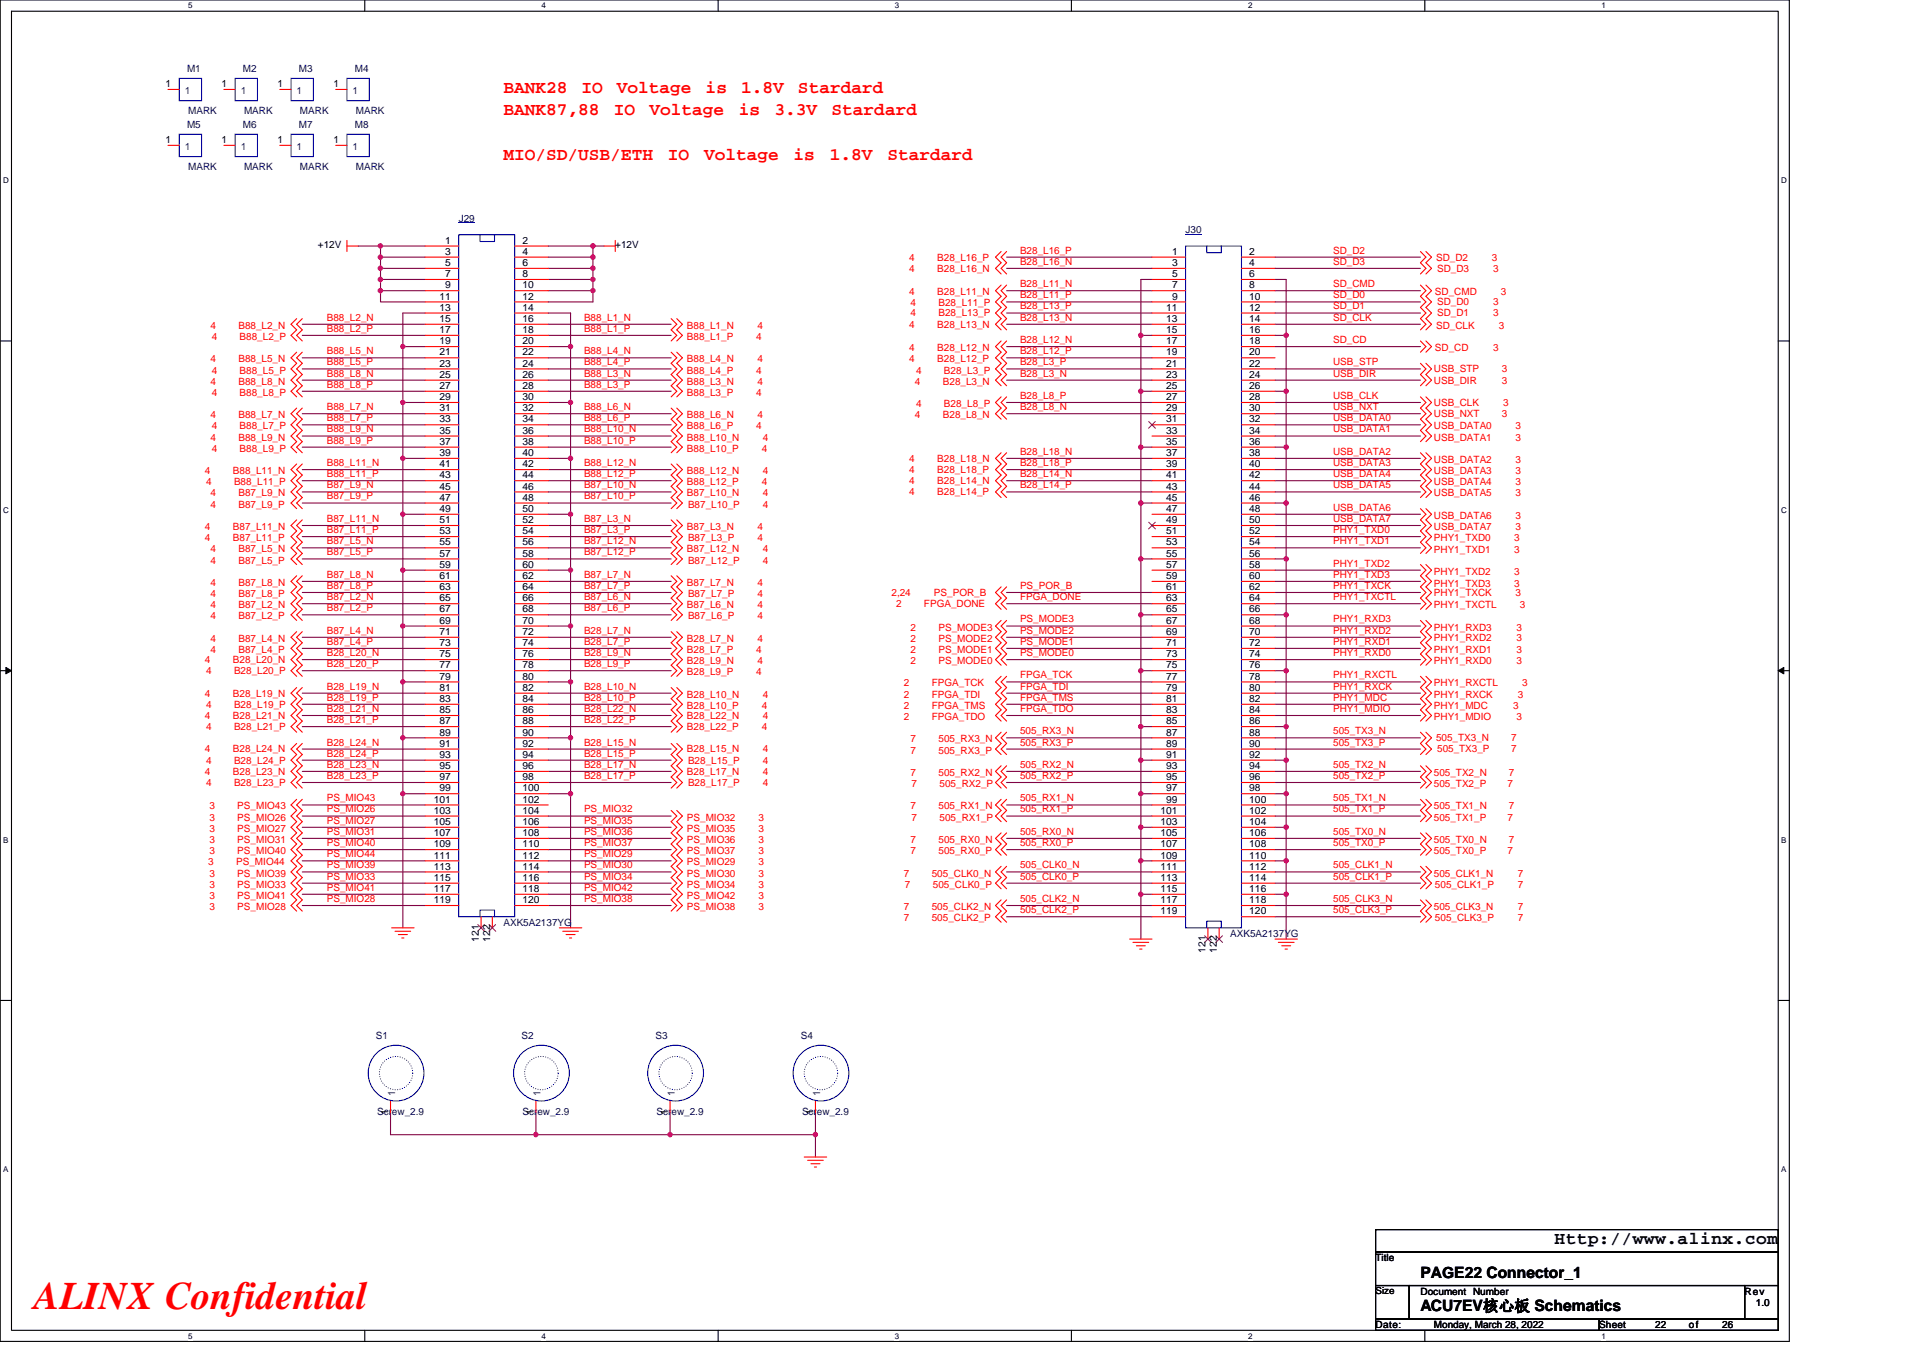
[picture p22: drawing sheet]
<svg xmlns="http://www.w3.org/2000/svg" width="297mm" height="210mm" viewBox="0 0 297 210" stroke-linecap="round" stroke-linejoin="round" font-family="sans-serif">
<defs><g id="words">
<text font-size="6" fill="#f00" x="5.2" y="202.3">ALINX Confidential</text>
<g font-size="2.8" fill="#f00">
<text x="77.8" y="14.4">BANK28</text>
<text x="77.8" y="17.8">BANK87,88</text>
<text x="89.8" y="14.4">IO</text>
<text x="94.8" y="17.8">IO</text>
<text x="95.3" y="14.4">Voltage</text>
<text x="100.3" y="17.8">Voltage</text>
<text x="109" y="14.4">is</text>
<text x="114.1" y="17.8">is</text>
<text x="114.5" y="14.4">1.8V</text>
<text x="119.6" y="17.8">3.3V</text>
<text x="123.3" y="14.4">Stardard</text>
<text x="128.4" y="17.8">Stardard</text>
<text x="77.8" y="24.7">MIO/SD/USB/ETH</text>
<text x="103.2" y="24.7">IO</text>
<text x="108.7" y="24.7">Voltage</text>
<text x="122.6" y="24.7">is</text>
<text x="128.2" y="24.7">1.8V</text>
<text x="137.1" y="24.7">Stardard</text>
</g>
<text font-size="2.8" x="240.1" y="192.3">Http://www.alinx.com</text>
<g font-size="2.4">
<text x="219.4" y="197.4">PAGE22 Connector_1</text>
<text x="219.4" y="202.6">ACU7EV核心板 Schematics</text>
</g>
<g font-size="1.5" fill="#000080">
<text x="28.9" y="11.1">M1</text>
<text x="37.5" y="11.1">M2</text>
<text x="46.2" y="11.1">M3</text>
<text x="54.8" y="11.1">M4</text>
<text x="29.1" y="17.6">MARK</text>
<text x="37.7" y="17.6">MARK</text>
<text x="46.3" y="17.6">MARK</text>
<text x="55" y="17.6">MARK</text>
<text x="28.9" y="19.7">M5</text>
<text x="37.5" y="19.7">M6</text>
<text x="46.2" y="19.7">M7</text>
<text x="54.8" y="19.7">M8</text>
<text x="29.1" y="26.3">MARK</text>
<text x="37.7" y="26.3">MARK</text>
<text x="46.3" y="26.3">MARK</text>
<text x="55" y="26.3">MARK</text>
<text x="70.9" y="34.2">J29</text>
<text x="183.1" y="35.9">J30</text>
<text x="77.8" y="143">AXK5A2137YG</text>
<text x="190" y="144.8">AXK5A2137YG</text>
<text x="58.1" y="160.5">S1</text>
<text x="80.5" y="160.5">S2</text>
<text x="101.3" y="160.5">S3</text>
<text x="123.7" y="160.5">S4</text>
<text x="58.2" y="172.2">Screw_2.9</text>
<text x="80.7" y="172.2">Screw_2.9</text>
<text x="101.4" y="172.2">Screw_2.9</text>
<text x="123.9" y="172.2">Screw_2.9</text>
</g>
<g font-size="1.5">
<text x="25.6" y="13.5">1</text>
<text x="34.2" y="13.5">1</text>
<text x="42.9" y="13.5">1</text>
<text x="51.5" y="13.5">1</text>
<text x="25.6" y="22.1">1</text>
<text x="34.2" y="22.1">1</text>
<text x="42.9" y="22.1">1</text>
<text x="51.5" y="22.1">1</text>
<text x="49.1" y="38.4">+12V</text>
<text x="68.8" y="37.7">1</text>
<text x="68.8" y="39.4">3</text>
<text x="68.8" y="41.1">5</text>
<text x="80.7" y="37.7">2</text>
<text x="80.7" y="39.4">4</text>
<text x="80.7" y="41.1">6</text>
<text x="95" y="38.4">+12V</text>
<text x="181" y="39.4">1</text>
<text x="181" y="41.1">3</text>
<text x="193" y="39.4">2</text>
<text x="193" y="41.1">4</text>
<text x="67.9" y="46.3">11</text>
<text x="68.8" y="42.8">7</text>
<text x="68.8" y="44.6">9</text>
<text x="80.7" y="42.8">8</text>
<text x="80.7" y="44.6">10</text>
<text x="80.7" y="46.3">12</text>
<text x="181" y="42.8">5</text>
<text x="181" y="44.6">7</text>
<text x="181" y="46.3">9</text>
<text x="193" y="42.8">6</text>
<text x="193" y="44.6">8</text>
<text x="193" y="46.3">10</text>
<text x="67.9" y="48">13</text>
<text x="67.9" y="49.7">15</text>
<text x="67.9" y="51.5">17</text>
<text x="67.9" y="53.2">19</text>
<text x="80.7" y="48">14</text>
<text x="80.7" y="49.7">16</text>
<text x="80.7" y="51.5">18</text>
<text x="80.7" y="53.2">20</text>
<text x="180.1" y="48">11</text>
<text x="180.1" y="49.7">13</text>
<text x="180.1" y="51.5">15</text>
<text x="180.1" y="53.2">17</text>
<text x="193" y="48">12</text>
<text x="193" y="49.7">14</text>
<text x="193" y="51.5">16</text>
<text x="193" y="53.2">18</text>
<text x="67.9" y="54.9">21</text>
<text x="67.9" y="56.6">23</text>
<text x="67.9" y="58.4">25</text>
<text x="80.7" y="54.9">22</text>
<text x="80.7" y="56.6">24</text>
<text x="80.7" y="58.4">26</text>
<text x="180.1" y="54.9">19</text>
<text x="180.1" y="56.6">21</text>
<text x="180.1" y="58.4">23</text>
<text x="193" y="54.9">20</text>
<text x="193" y="56.6">22</text>
<text x="193" y="58.4">24</text>
<text x="67.9" y="60.1">27</text>
<text x="67.9" y="61.8">29</text>
<text x="67.9" y="63.6">31</text>
<text x="67.9" y="65.3">33</text>
<text x="80.7" y="60.1">28</text>
<text x="80.7" y="61.8">30</text>
<text x="80.7" y="63.6">32</text>
<text x="80.7" y="65.3">34</text>
<text x="180.1" y="60.1">25</text>
<text x="180.1" y="61.8">27</text>
<text x="180.1" y="63.6">29</text>
<text x="180.1" y="65.3">31</text>
<text x="193" y="60.1">26</text>
<text x="193" y="61.8">28</text>
<text x="193" y="63.6">30</text>
<text x="193" y="65.3">32</text>
<text x="67.9" y="67">35</text>
<text x="67.9" y="68.7">37</text>
<text x="67.9" y="70.5">39</text>
<text x="80.7" y="67">36</text>
<text x="80.7" y="68.7">38</text>
<text x="80.7" y="70.5">40</text>
<text x="180.1" y="67">33</text>
<text x="180.1" y="68.7">35</text>
<text x="180.1" y="70.5">37</text>
<text x="193" y="67">34</text>
<text x="193" y="68.7">36</text>
<text x="193" y="70.5">38</text>
<text x="67.9" y="72.2">41</text>
<text x="67.9" y="73.9">43</text>
<text x="67.9" y="75.6">45</text>
<text x="67.9" y="77.4">47</text>
<text x="80.7" y="72.2">42</text>
<text x="80.7" y="73.9">44</text>
<text x="80.7" y="75.6">46</text>
<text x="80.7" y="77.4">48</text>
<text x="180.1" y="72.2">39</text>
<text x="180.1" y="73.9">41</text>
<text x="180.1" y="75.6">43</text>
<text x="180.1" y="77.4">45</text>
<text x="193" y="72.2">40</text>
<text x="193" y="73.9">42</text>
<text x="193" y="75.6">44</text>
<text x="193" y="77.4">46</text>
<text x="67.9" y="79.1">49</text>
<text x="67.9" y="80.8">51</text>
<text x="67.9" y="82.5">53</text>
<text x="80.7" y="79.1">50</text>
<text x="80.7" y="80.8">52</text>
<text x="80.7" y="82.5">54</text>
<text x="180.1" y="79.1">47</text>
<text x="180.1" y="80.8">49</text>
<text x="180.1" y="82.5">51</text>
<text x="193" y="79.1">48</text>
<text x="193" y="80.8">50</text>
<text x="193" y="82.5">52</text>
<text x="67.9" y="84.3">55</text>
<text x="67.9" y="86">57</text>
<text x="67.9" y="87.7">59</text>
<text x="67.9" y="89.5">61</text>
<text x="80.7" y="84.3">56</text>
<text x="80.7" y="86">58</text>
<text x="80.7" y="87.7">60</text>
<text x="80.7" y="89.5">62</text>
<text x="180.1" y="84.3">53</text>
<text x="180.1" y="86">55</text>
<text x="180.1" y="87.7">57</text>
<text x="180.1" y="89.5">59</text>
<text x="193" y="84.3">54</text>
<text x="193" y="86">56</text>
<text x="193" y="87.7">58</text>
<text x="193" y="89.5">60</text>
<text x="67.9" y="91.2">63</text>
<text x="67.9" y="92.9">65</text>
<text x="67.9" y="94.6">67</text>
<text x="80.7" y="91.2">64</text>
<text x="80.7" y="92.9">66</text>
<text x="80.7" y="94.6">68</text>
<text x="180.1" y="91.2">61</text>
<text x="180.1" y="92.9">63</text>
<text x="180.1" y="94.6">65</text>
<text x="193" y="91.2">62</text>
<text x="193" y="92.9">64</text>
<text x="193" y="94.6">66</text>
<text x="67.9" y="96.4">69</text>
<text x="67.9" y="98.1">71</text>
<text x="67.9" y="99.8">73</text>
<text x="67.9" y="101.6">75</text>
<text x="80.7" y="96.4">70</text>
<text x="80.7" y="98.1">72</text>
<text x="80.7" y="99.8">74</text>
<text x="80.7" y="101.6">76</text>
<text x="180.1" y="96.4">67</text>
<text x="180.1" y="98.1">69</text>
<text x="180.1" y="99.8">71</text>
<text x="180.1" y="101.6">73</text>
<text x="193" y="96.4">68</text>
<text x="193" y="98.1">70</text>
<text x="193" y="99.8">72</text>
<text x="193" y="101.6">74</text>
<text x="67.9" y="103.3">77</text>
<text x="67.9" y="105">79</text>
<text x="67.9" y="106.7">81</text>
<text x="80.7" y="103.3">78</text>
<text x="80.7" y="105">80</text>
<text x="80.7" y="106.7">82</text>
<text x="180.1" y="103.3">75</text>
<text x="180.1" y="105">77</text>
<text x="180.1" y="106.7">79</text>
<text x="193" y="103.3">76</text>
<text x="193" y="105">78</text>
<text x="193" y="106.7">80</text>
<text x="67.9" y="108.5">83</text>
<text x="67.9" y="110.2">85</text>
<text x="67.9" y="111.9">87</text>
<text x="67.9" y="113.6">89</text>
<text x="80.7" y="108.5">84</text>
<text x="80.7" y="110.2">86</text>
<text x="80.7" y="111.9">88</text>
<text x="80.7" y="113.6">90</text>
<text x="180.1" y="108.5">81</text>
<text x="180.1" y="110.2">83</text>
<text x="180.1" y="111.9">85</text>
<text x="180.1" y="113.6">87</text>
<text x="193" y="108.5">82</text>
<text x="193" y="110.2">84</text>
<text x="193" y="111.9">86</text>
<text x="193" y="113.6">88</text>
<text x="67.9" y="115.4">91</text>
<text x="67.9" y="117.1">93</text>
<text x="67.9" y="118.8">95</text>
<text x="80.7" y="115.4">92</text>
<text x="80.7" y="117.1">94</text>
<text x="80.7" y="118.8">96</text>
<text x="180.1" y="115.4">89</text>
<text x="180.1" y="117.1">91</text>
<text x="180.1" y="118.8">93</text>
<text x="193" y="115.4">90</text>
<text x="193" y="117.1">92</text>
<text x="193" y="118.8">94</text>
<text x="67" y="124">101</text>
<text x="67" y="125.7">103</text>
<text x="67.9" y="120.5">97</text>
<text x="67.9" y="122.3">99</text>
<text x="80.7" y="120.5">98</text>
<text x="80.7" y="122.3">100</text>
<text x="80.7" y="124">102</text>
<text x="80.7" y="125.7">104</text>
<text x="179.3" y="125.7">101</text>
<text x="180.1" y="120.5">95</text>
<text x="180.1" y="122.3">97</text>
<text x="180.1" y="124">99</text>
<text x="193" y="120.5">96</text>
<text x="193" y="122.3">98</text>
<text x="193" y="124">100</text>
<text x="193" y="125.7">102</text>
<text x="67" y="127.5">105</text>
<text x="67" y="129.2">107</text>
<text x="67" y="130.9">109</text>
<text x="80.7" y="127.5">106</text>
<text x="80.7" y="129.2">108</text>
<text x="80.7" y="130.9">110</text>
<text x="179.3" y="127.5">103</text>
<text x="179.3" y="129.2">105</text>
<text x="179.3" y="130.9">107</text>
<text x="193" y="127.5">104</text>
<text x="193" y="129.2">106</text>
<text x="193" y="130.9">108</text>
<text x="67" y="132.7">111</text>
<text x="67" y="134.4">113</text>
<text x="67" y="136.1">115</text>
<text x="67" y="137.8">117</text>
<text x="80.7" y="132.7">112</text>
<text x="80.7" y="134.4">114</text>
<text x="80.7" y="136.1">116</text>
<text x="80.7" y="137.8">118</text>
<text x="179.3" y="132.7">109</text>
<text x="179.3" y="134.4">111</text>
<text x="179.3" y="136.1">113</text>
<text x="179.3" y="137.8">115</text>
<text x="193" y="132.7">110</text>
<text x="193" y="134.4">112</text>
<text x="193" y="136.1">114</text>
<text x="193" y="137.8">116</text>
<text x="67" y="139.6">119</text>
<text x="80.7" y="139.6">120</text>
<text x="179.3" y="139.6">117</text>
<text x="179.3" y="141.3">119</text>
<text x="193" y="139.6">118</text>
<text x="193" y="141.3">120</text>
<text x="74" y="145.5" transform="rotate(-90 74 145.5)">121</text>
<text x="75.7" y="145.5" transform="rotate(-90 75.7 145.5)">122</text>
<text x="186.2" y="147.2" transform="rotate(-90 186.2 147.2)">121</text>
<text x="188" y="147.2" transform="rotate(-90 188 147.2)">122</text>
<text x="60" y="172.2" transform="rotate(-90 60 172.2)">1</text>
<text x="82.4" y="172.2" transform="rotate(-90 82.4 172.2)">1</text>
<text x="103.1" y="172.2" transform="rotate(-90 103.1 172.2)">1</text>
<text x="125.6" y="172.2" transform="rotate(-90 125.6 172.2)">1</text>
<text x="212.5" y="194.9">Title</text>
<text x="212.5" y="200">Size</text>
<text x="219.4" y="200">Document Number</text>
<text x="269.5" y="200">Rev</text>
<text x="271.2" y="201.8">1.0</text>
<text x="212.5" y="205.2">Date:</text>
<text x="221.5" y="205.2">Monday, March 28, 2022</text>
<text x="247" y="205.2">Sheet</text>
<text x="255.7" y="205.2">22</text>
<text x="260.9" y="205.2">of</text>
<text x="266" y="205.2">26</text>
</g>
<g font-size="1.5" fill="#004080">
<text x="28.6" y="14.5">1</text>
<text x="37.2" y="14.5">1</text>
<text x="45.8" y="14.5">1</text>
<text x="54.5" y="14.5">1</text>
<text x="28.6" y="23.2">1</text>
<text x="37.2" y="23.2">1</text>
<text x="45.8" y="23.2">1</text>
<text x="54.5" y="23.2">1</text>
<text x="61" y="169.3" transform="rotate(-90 61 169.3)">1</text>
<text x="83.5" y="169.3" transform="rotate(-90 83.5 169.3)">1</text>
<text x="104.2" y="169.3" transform="rotate(-90 104.2 169.3)">1</text>
<text x="126.7" y="169.3" transform="rotate(-90 126.7 169.3)">1</text>
</g>
<g font-size="1.5" fill="#f00">
<text x="140.5" y="40.3">4</text>
<text x="140.5" y="42">4</text>
<text x="144.8" y="40.3">B28_L16_P</text>
<text x="144.8" y="42">B28_L16_N</text>
<text x="157.6" y="39.2">B28_L16_P</text>
<text x="157.6" y="40.9">B28_L16_N</text>
<text x="205.9" y="39.2">SD_D2</text>
<text x="205.9" y="40.9">SD_D3</text>
<text x="221.8" y="40.3">SD_D2</text>
<text x="222" y="42">SD_D3</text>
<text x="230.5" y="40.3">3</text>
<text x="230.6" y="42">3</text>
<text x="140.5" y="45.6">4</text>
<text x="140.6" y="47.3">4</text>
<text x="144.8" y="45.6">B28_L11_N</text>
<text x="145" y="47.3">B28_L11_P</text>
<text x="157.6" y="46.1">B28_L11_P</text>
<text x="157.6" y="44.4">B28_L11_N</text>
<text x="157.6" y="47.8">B28_L13_P</text>
<text x="205.9" y="44.4">SD_CMD</text>
<text x="205.9" y="46.1">SD_D0</text>
<text x="205.9" y="47.8">SD_D1</text>
<text x="221.7" y="45.6">SD_CMD</text>
<text x="222" y="47.2">SD_D0</text>
<text x="230.6" y="47.2">3</text>
<text x="231.8" y="45.6">3</text>
<text x="32.5" y="50.8">4</text>
<text x="32.7" y="52.5">4</text>
<text x="36.8" y="50.8">B88_L2_N</text>
<text x="37" y="52.5">B88_L2_P</text>
<text x="50.5" y="51.3">B88_L2_P</text>
<text x="50.5" y="49.6">B88_L2_N</text>
<text x="90.2" y="51.3">B88_L1_P</text>
<text x="90.2" y="49.6">B88_L1_N</text>
<text x="106.1" y="52.5">B88_L1_P</text>
<text x="106.1" y="50.8">B88_L1_N</text>
<text x="116.8" y="52.5">4</text>
<text x="117" y="50.8">4</text>
<text x="140.5" y="50.6">4</text>
<text x="140.6" y="48.9">4</text>
<text x="144.8" y="50.6">B28_L13_N</text>
<text x="145" y="48.9">B28_L13_P</text>
<text x="157.6" y="49.6">B28_L13_N</text>
<text x="157.6" y="53">B28_L12_N</text>
<text x="205.9" y="49.6">SD_CLK</text>
<text x="205.9" y="53">SD_CD</text>
<text x="221.8" y="50.8">SD_CLK</text>
<text x="222" y="48.9">SD_D1</text>
<text x="230.6" y="48.9">3</text>
<text x="231.5" y="50.8">3</text>
<text x="32.5" y="56">4</text>
<text x="32.5" y="59.4">4</text>
<text x="32.7" y="57.7">4</text>
<text x="36.8" y="56">B88_L5_N</text>
<text x="36.8" y="59.4">B88_L8_N</text>
<text x="37" y="57.7">B88_L5_P</text>
<text x="50.5" y="56.5">B88_L5_P</text>
<text x="50.5" y="54.7">B88_L5_N</text>
<text x="50.5" y="59.9">B88_L8_P</text>
<text x="50.5" y="58.2">B88_L8_N</text>
<text x="90.2" y="56.5">B88_L4_P</text>
<text x="90.2" y="54.7">B88_L4_N</text>
<text x="90.2" y="59.9">B88_L3_P</text>
<text x="90.2" y="58.2">B88_L3_N</text>
<text x="106.1" y="57.7">B88_L4_P</text>
<text x="106.1" y="56">B88_L4_N</text>
<text x="106.1" y="59.4">B88_L3_N</text>
<text x="116.8" y="57.7">4</text>
<text x="117" y="56">4</text>
<text x="117" y="59.4">4</text>
<text x="140.5" y="56">4</text>
<text x="140.5" y="54.3">4</text>
<text x="141.3" y="59.4">4</text>
<text x="141.5" y="57.7">4</text>
<text x="144.8" y="56">B28_L12_P</text>
<text x="144.8" y="54.3">B28_L12_N</text>
<text x="145.6" y="59.4">B28_L3_N</text>
<text x="145.8" y="57.7">B28_L3_P</text>
<text x="157.6" y="54.7">B28_L12_P</text>
<text x="157.6" y="56.5">B28_L3_P</text>
<text x="157.6" y="58.2">B28_L3_N</text>
<text x="205.9" y="56.5">USB_STP</text>
<text x="205.9" y="58.2">USB_DIR</text>
<text x="221.5" y="57.5">USB_STP</text>
<text x="221.5" y="59.3">USB_DIR</text>
<text x="221.7" y="54.3">SD_CD</text>
<text x="230.6" y="54.3">3</text>
<text x="232" y="59.3">3</text>
<text x="232" y="57.5">3</text>
<text x="32.5" y="64.6">4</text>
<text x="32.7" y="61.2">4</text>
<text x="36.8" y="64.6">B88_L7_N</text>
<text x="37" y="61.2">B88_L8_P</text>
<text x="50.5" y="65.1">B88_L7_P</text>
<text x="50.5" y="63.4">B88_L7_N</text>
<text x="90.2" y="65.1">B88_L6_P</text>
<text x="90.2" y="63.4">B88_L6_N</text>
<text x="106.1" y="61.2">B88_L3_P</text>
<text x="106.1" y="64.6">B88_L6_N</text>
<text x="116.8" y="61.2">4</text>
<text x="117" y="64.6">4</text>
<text x="141.3" y="64.6">4</text>
<text x="141.5" y="62.9">4</text>
<text x="145.6" y="64.6">B28_L8_N</text>
<text x="145.8" y="62.9">B28_L8_P</text>
<text x="157.6" y="61.6">B28_L8_P</text>
<text x="157.6" y="63.4">B28_L8_N</text>
<text x="205.9" y="61.6">USB_CLK</text>
<text x="205.9" y="63.4">USB_NXT</text>
<text x="205.9" y="65.1">USB_DATA0</text>
<text x="221.5" y="62.7">USB_CLK</text>
<text x="221.5" y="64.5">USB_NXT</text>
<text x="232" y="64.5">3</text>
<text x="232.2" y="62.7">3</text>
<text x="32.5" y="68.1">4</text>
<text x="32.7" y="66.4">4</text>
<text x="32.7" y="69.8">4</text>
<text x="36.8" y="68.1">B88_L9_N</text>
<text x="37" y="66.4">B88_L7_P</text>
<text x="37" y="69.8">B88_L9_P</text>
<text x="50.5" y="68.5">B88_L9_P</text>
<text x="50.5" y="66.8">B88_L9_N</text>
<text x="90.2" y="68.5">B88_L10_P</text>
<text x="90.2" y="66.8">B88_L10_N</text>
<text x="106.1" y="66.4">B88_L6_P</text>
<text x="106.1" y="69.8">B88_L10_P</text>
<text x="106.1" y="68.1">B88_L10_N</text>
<text x="116.8" y="66.4">4</text>
<text x="117.7" y="69.8">4</text>
<text x="117.9" y="68.1">4</text>
<text x="140.5" y="71.4">4</text>
<text x="144.8" y="71.4">B28_L18_N</text>
<text x="157.6" y="70.3">B28_L18_N</text>
<text x="205.9" y="66.8">USB_DATA1</text>
<text x="205.9" y="70.3">USB_DATA2</text>
<text x="221.5" y="66.4">USB_DATA0</text>
<text x="221.5" y="68.1">USB_DATA1</text>
<text x="221.5" y="71.5">USB_DATA2</text>
<text x="234.1" y="66.4">3</text>
<text x="234.1" y="68.1">3</text>
<text x="234.1" y="71.5">3</text>
<text x="31.7" y="73.3">4</text>
<text x="31.8" y="75">4</text>
<text x="32.5" y="76.7">4</text>
<text x="36" y="73.3">B88_L11_N</text>
<text x="36.1" y="75">B88_L11_P</text>
<text x="36.8" y="76.7">B87_L9_N</text>
<text x="50.5" y="75.5">B87_L9_N</text>
<text x="50.5" y="77.2">B87_L9_P</text>
<text x="50.5" y="73.7">B88_L11_P</text>
<text x="50.5" y="72">B88_L11_N</text>
<text x="90.2" y="77.2">B87_L10_P</text>
<text x="90.2" y="75.5">B87_L10_N</text>
<text x="90.2" y="73.7">B88_L12_P</text>
<text x="90.2" y="72">B88_L12_N</text>
<text x="106.1" y="76.7">B87_L10_N</text>
<text x="106.1" y="75">B88_L12_P</text>
<text x="106.1" y="73.3">B88_L12_N</text>
<text x="117.7" y="75">4</text>
<text x="117.9" y="76.7">4</text>
<text x="117.9" y="73.3">4</text>
<text x="140.5" y="73.1">4</text>
<text x="140.5" y="76.5">4</text>
<text x="140.5" y="74.8">4</text>
<text x="144.8" y="73.1">B28_L18_P</text>
<text x="144.8" y="76.5">B28_L14_P</text>
<text x="144.8" y="74.8">B28_L14_N</text>
<text x="157.6" y="72">B28_L18_P</text>
<text x="157.6" y="75.5">B28_L14_P</text>
<text x="157.6" y="73.7">B28_L14_N</text>
<text x="205.9" y="72">USB_DATA3</text>
<text x="205.9" y="73.7">USB_DATA4</text>
<text x="205.9" y="75.5">USB_DATA5</text>
<text x="221.5" y="73.3">USB_DATA3</text>
<text x="221.5" y="75">USB_DATA4</text>
<text x="221.5" y="76.7">USB_DATA5</text>
<text x="234.1" y="73.3">3</text>
<text x="234.1" y="75">3</text>
<text x="234.1" y="76.7">3</text>
<text x="31.7" y="83.6">4</text>
<text x="31.7" y="81.9">4</text>
<text x="32.5" y="78.4">4</text>
<text x="36" y="83.6">B87_L11_P</text>
<text x="36" y="81.9">B87_L11_N</text>
<text x="36.8" y="78.4">B87_L9_P</text>
<text x="50.5" y="82.4">B87_L11_P</text>
<text x="50.5" y="80.6">B87_L11_N</text>
<text x="90.2" y="82.4">B87_L3_P</text>
<text x="90.2" y="80.6">B87_L3_N</text>
<text x="106.1" y="81.9">B87_L3_N</text>
<text x="106.3" y="83.6">B87_L3_P</text>
<text x="106.3" y="78.4">B87_L10_P</text>
<text x="117" y="81.9">4</text>
<text x="117" y="83.6">4</text>
<text x="117.9" y="78.4">4</text>
<text x="205.9" y="82.4">PHY1_TXD0</text>
<text x="205.9" y="78.9">USB_DATA6</text>
<text x="205.9" y="80.6">USB_DATA7</text>
<text x="221.5" y="83.6">PHY1_TXD0</text>
<text x="221.5" y="80.2">USB_DATA6</text>
<text x="221.5" y="81.9">USB_DATA7</text>
<text x="233.9" y="83.6">3</text>
<text x="234.1" y="80.2">3</text>
<text x="234.1" y="81.9">3</text>
<text x="32.5" y="87.1">4</text>
<text x="32.5" y="85.3">4</text>
<text x="36.8" y="87.1">B87_L5_P</text>
<text x="36.8" y="85.3">B87_L5_N</text>
<text x="50.5" y="89.3">B87_L8_N</text>
<text x="50.5" y="85.8">B87_L5_P</text>
<text x="50.5" y="84.1">B87_L5_N</text>
<text x="90.2" y="89.3">B87_L7_N</text>
<text x="90.2" y="85.8">B87_L12_P</text>
<text x="90.2" y="84.1">B87_L12_N</text>
<text x="106.1" y="85.3">B87_L12_N</text>
<text x="106.3" y="87.1">B87_L12_P</text>
<text x="117.9" y="85.3">4</text>
<text x="117.9" y="87.1">4</text>
<text x="205.9" y="87.5">PHY1_TXD2</text>
<text x="205.9" y="89.3">PHY1_TXD3</text>
<text x="205.9" y="84.1">PHY1_TXD1</text>
<text x="221.5" y="88.8">PHY1_TXD2</text>
<text x="221.5" y="85.5">PHY1_TXD1</text>
<text x="233.9" y="88.8">3</text>
<text x="233.9" y="85.5">3</text>
<text x="32.5" y="92.3">4</text>
<text x="32.5" y="90.5">4</text>
<text x="32.5" y="95.7">4</text>
<text x="32.5" y="94">4</text>
<text x="36.8" y="92.3">B87_L8_P</text>
<text x="36.8" y="90.5">B87_L8_N</text>
<text x="36.8" y="95.7">B87_L2_P</text>
<text x="36.8" y="94">B87_L2_N</text>
<text x="50.5" y="91">B87_L8_P</text>
<text x="50.5" y="94.4">B87_L2_P</text>
<text x="50.5" y="92.7">B87_L2_N</text>
<text x="90.2" y="94.4">B87_L6_P</text>
<text x="90.2" y="92.7">B87_L6_N</text>
<text x="90.2" y="91">B87_L7_P</text>
<text x="106.1" y="94">B87_L6_N</text>
<text x="106.1" y="90.5">B87_L7_N</text>
<text x="106.3" y="95.7">B87_L6_P</text>
<text x="106.3" y="92.3">B87_L7_P</text>
<text x="117" y="94">4</text>
<text x="117" y="90.5">4</text>
<text x="117" y="95.7">4</text>
<text x="117" y="92.3">4</text>
<text x="137.7" y="92.1">2,24</text>
<text x="138.4" y="93.8">2</text>
<text x="142.7" y="93.8">FPGA_DONE</text>
<text x="144.3" y="92.1">PS_POR_B</text>
<text x="157.6" y="91">PS_POR_B</text>
<text x="157.6" y="92.7">FPGA_DONE</text>
<text x="205.9" y="91">PHY1_TXCK</text>
<text x="205.9" y="92.7">PHY1_TXCTL</text>
<text x="221.5" y="90.7">PHY1_TXD3</text>
<text x="221.5" y="92.1">PHY1_TXCK</text>
<text x="221.5" y="94">PHY1_TXCTL</text>
<text x="233.9" y="90.7">3</text>
<text x="234.1" y="92.1">3</text>
<text x="234.8" y="94">3</text>
<text x="32.5" y="100.9">4</text>
<text x="32.5" y="99.2">4</text>
<text x="36.8" y="100.9">B87_L4_P</text>
<text x="36.8" y="99.2">B87_L4_N</text>
<text x="50.5" y="97.9">B87_L4_N</text>
<text x="50.5" y="99.6">B87_L4_P</text>
<text x="50.5" y="101.4">B28_L20_N</text>
<text x="90.2" y="99.6">B28_L7_P</text>
<text x="90.2" y="97.9">B28_L7_N</text>
<text x="90.2" y="101.4">B28_L9_N</text>
<text x="106.1" y="100.9">B28_L7_P</text>
<text x="106.1" y="99.2">B28_L7_N</text>
<text x="116.8" y="100.9">4</text>
<text x="117" y="99.2">4</text>
<text x="140.6" y="100.9">2</text>
<text x="140.6" y="97.4">2</text>
<text x="140.6" y="99.2">2</text>
<text x="145" y="100.9">PS_MODE1</text>
<text x="145" y="97.4">PS_MODE3</text>
<text x="145" y="99.2">PS_MODE2</text>
<text x="157.6" y="99.6">PS_MODE1</text>
<text x="157.6" y="101.4">PS_MODE0</text>
<text x="157.6" y="96.2">PS_MODE3</text>
<text x="157.6" y="97.9">PS_MODE2</text>
<text x="205.9" y="96.2">PHY1_RXD3</text>
<text x="205.9" y="97.9">PHY1_RXD2</text>
<text x="205.9" y="99.6">PHY1_RXD1</text>
<text x="205.9" y="101.4">PHY1_RXD0</text>
<text x="221.5" y="97.4">PHY1_RXD3</text>
<text x="221.5" y="99">PHY1_RXD2</text>
<text x="221.5" y="100.9">PHY1_RXD1</text>
<text x="234.2" y="97.4">3</text>
<text x="234.2" y="99">3</text>
<text x="234.2" y="100.9">3</text>
<text x="31.7" y="107.6">4</text>
<text x="31.7" y="102.4">4</text>
<text x="31.8" y="104.2">4</text>
<text x="36" y="107.6">B28_L19_N</text>
<text x="36" y="102.4">B28_L20_N</text>
<text x="36.1" y="104.2">B28_L20_P</text>
<text x="50.5" y="106.6">B28_L19_N</text>
<text x="50.5" y="103.1">B28_L20_P</text>
<text x="90.2" y="103.1">B28_L9_P</text>
<text x="90.2" y="106.6">B28_L10_N</text>
<text x="106.1" y="104.4">B28_L9_P</text>
<text x="106.1" y="102.6">B28_L9_N</text>
<text x="106.1" y="107.8">B28_L10_N</text>
<text x="116.8" y="104.4">4</text>
<text x="117" y="102.6">4</text>
<text x="117.9" y="107.8">4</text>
<text x="139.6" y="107.8">2</text>
<text x="139.6" y="106.1">2</text>
<text x="140.6" y="102.6">2</text>
<text x="143.9" y="107.8">FPGA_TDI</text>
<text x="143.9" y="106.1">FPGA_TCK</text>
<text x="145" y="102.6">PS_MODE0</text>
<text x="157.6" y="106.6">FPGA_TDI</text>
<text x="157.6" y="104.8">FPGA_TCK</text>
<text x="205.9" y="106.6">PHY1_RXCK</text>
<text x="205.9" y="104.8">PHY1_RXCTL</text>
<text x="221.5" y="102.6">PHY1_RXD0</text>
<text x="221.5" y="107.8">PHY1_RXCK</text>
<text x="221.5" y="106.1">PHY1_RXCTL</text>
<text x="234.2" y="102.6">3</text>
<text x="234.4" y="107.8">3</text>
<text x="235.1" y="106.1">3</text>
<text x="31.7" y="111.1">4</text>
<text x="31.8" y="109.3">4</text>
<text x="31.8" y="112.8">4</text>
<text x="36" y="111.1">B28_L21_N</text>
<text x="36.1" y="109.3">B28_L19_P</text>
<text x="36.1" y="112.8">B28_L21_P</text>
<text x="50.5" y="108.3">B28_L19_P</text>
<text x="50.5" y="111.7">B28_L21_P</text>
<text x="50.5" y="110">B28_L21_N</text>
<text x="90.2" y="111.7">B28_L22_P</text>
<text x="90.2" y="110">B28_L22_N</text>
<text x="90.2" y="108.3">B28_L10_P</text>
<text x="106.1" y="112.8">B28_L22_P</text>
<text x="106.1" y="111.1">B28_L22_N</text>
<text x="106.1" y="109.5">B28_L10_P</text>
<text x="117.7" y="112.8">4</text>
<text x="117.7" y="109.5">4</text>
<text x="117.9" y="111.1">4</text>
<text x="139.6" y="109.5">2</text>
<text x="139.6" y="111.3">2</text>
<text x="143.9" y="109.5">FPGA_TMS</text>
<text x="143.9" y="111.3">FPGA_TDO</text>
<text x="157.6" y="108.3">FPGA_TMS</text>
<text x="157.6" y="110">FPGA_TDO</text>
<text x="157.6" y="113.5">505_RX3_N</text>
<text x="205.9" y="108.3">PHY1_MDC</text>
<text x="205.9" y="110">PHY1_MDIO</text>
<text x="205.9" y="113.5">505_TX3_N</text>
<text x="221.5" y="109.5">PHY1_MDC</text>
<text x="221.5" y="111.3">PHY1_MDIO</text>
<text x="233.7" y="109.5">3</text>
<text x="234.2" y="111.3">3</text>
<text x="31.7" y="116.3">4</text>
<text x="31.7" y="119.7">4</text>
<text x="31.8" y="118">4</text>
<text x="36" y="116.3">B28_L24_N</text>
<text x="36" y="119.7">B28_L23_N</text>
<text x="36.1" y="118">B28_L24_P</text>
<text x="50.5" y="116.9">B28_L24_P</text>
<text x="50.5" y="115.2">B28_L24_N</text>
<text x="50.5" y="118.6">B28_L23_N</text>
<text x="90.2" y="116.9">B28_L15_P</text>
<text x="90.2" y="115.2">B28_L15_N</text>
<text x="90.2" y="118.6">B28_L17_N</text>
<text x="106.1" y="116.3">B28_L15_N</text>
<text x="106.1" y="119.7">B28_L17_N</text>
<text x="106.3" y="118">B28_L15_P</text>
<text x="117.9" y="116.3">4</text>
<text x="117.9" y="119.7">4</text>
<text x="117.9" y="118">4</text>
<text x="140.6" y="116.4">7</text>
<text x="140.6" y="114.7">7</text>
<text x="140.6" y="119.9">7</text>
<text x="145" y="116.4">505_RX3_P</text>
<text x="145" y="114.7">505_RX3_N</text>
<text x="145" y="119.9">505_RX2_N</text>
<text x="157.6" y="115.2">505_RX3_P</text>
<text x="157.6" y="118.6">505_RX2_N</text>
<text x="205.9" y="115.2">505_TX3_P</text>
<text x="205.9" y="118.6">505_TX2_N</text>
<text x="221.5" y="119.9">505_TX2_N</text>
<text x="221.8" y="114.5">505_TX3_N</text>
<text x="222" y="116.3">505_TX3_P</text>
<text x="233" y="119.9">7</text>
<text x="233.4" y="114.5">7</text>
<text x="233.4" y="116.3">7</text>
<text x="31.8" y="121.5">4</text>
<text x="32.3" y="125.1">3</text>
<text x="36.1" y="121.5">B28_L23_P</text>
<text x="36.7" y="125.1">PS_MIO43</text>
<text x="50.5" y="123.8">PS_MIO43</text>
<text x="50.5" y="125.5">PS_MIO26</text>
<text x="50.5" y="120.4">B28_L23_P</text>
<text x="90.2" y="125.5">PS_MIO32</text>
<text x="90.2" y="120.4">B28_L17_P</text>
<text x="106.3" y="121.5">B28_L17_P</text>
<text x="117.9" y="121.5">4</text>
<text x="140.6" y="125.1">7</text>
<text x="140.8" y="121.6">7</text>
<text x="145" y="125.1">505_RX1_N</text>
<text x="145.1" y="121.6">505_RX2_P</text>
<text x="157.6" y="125.5">505_RX1_P</text>
<text x="157.6" y="123.8">505_RX1_N</text>
<text x="157.6" y="120.4">505_RX2_P</text>
<text x="205.9" y="125.5">505_TX1_P</text>
<text x="205.9" y="123.8">505_TX1_N</text>
<text x="205.9" y="120.4">505_TX2_P</text>
<text x="221.5" y="125.1">505_TX1_N</text>
<text x="221.5" y="121.6">505_TX2_P</text>
<text x="232.9" y="121.6">7</text>
<text x="233" y="125.1">7</text>
<text x="32.3" y="128.5">3</text>
<text x="32.3" y="130.3">3</text>
<text x="32.3" y="126.8">3</text>
<text x="32.3" y="132">3</text>
<text x="36.7" y="128.5">PS_MIO27</text>
<text x="36.7" y="130.3">PS_MIO31</text>
<text x="36.7" y="126.8">PS_MIO26</text>
<text x="36.7" y="132">PS_MIO40</text>
<text x="50.5" y="127.3">PS_MIO27</text>
<text x="50.5" y="129">PS_MIO31</text>
<text x="50.5" y="130.7">PS_MIO40</text>
<text x="90.2" y="127.3">PS_MIO35</text>
<text x="90.2" y="130.7">PS_MIO37</text>
<text x="90.2" y="129">PS_MIO36</text>
<text x="106.1" y="128.5">PS_MIO35</text>
<text x="106.1" y="126.8">PS_MIO32</text>
<text x="106.1" y="132">PS_MIO37</text>
<text x="106.1" y="130.3">PS_MIO36</text>
<text x="117.2" y="128.5">3</text>
<text x="117.2" y="126.8">3</text>
<text x="117.2" y="132">3</text>
<text x="117.2" y="130.3">3</text>
<text x="140.6" y="132">7</text>
<text x="140.6" y="130.3">7</text>
<text x="140.8" y="126.8">7</text>
<text x="145" y="132">505_RX0_P</text>
<text x="145" y="130.3">505_RX0_N</text>
<text x="145.1" y="126.8">505_RX1_P</text>
<text x="157.6" y="129">505_RX0_N</text>
<text x="157.6" y="130.7">505_RX0_P</text>
<text x="205.9" y="129">505_TX0_N</text>
<text x="205.9" y="130.7">505_TX0_P</text>
<text x="221.5" y="126.8">505_TX1_P</text>
<text x="221.5" y="132">505_TX0_P</text>
<text x="221.5" y="130.3">505_TX0_N</text>
<text x="232.9" y="126.8">7</text>
<text x="232.9" y="132">7</text>
<text x="233" y="130.3">7</text>
<text x="32.2" y="133.7">3</text>
<text x="32.3" y="135.4">3</text>
<text x="32.3" y="137.2">3</text>
<text x="36.5" y="133.7">PS_MIO44</text>
<text x="36.7" y="135.4">PS_MIO39</text>
<text x="36.7" y="137.2">PS_MIO33</text>
<text x="50.5" y="132.5">PS_MIO44</text>
<text x="50.5" y="134.2">PS_MIO39</text>
<text x="50.5" y="135.9">PS_MIO33</text>
<text x="50.5" y="137.6">PS_MIO41</text>
<text x="90.2" y="134.2">PS_MIO30</text>
<text x="90.2" y="132.5">PS_MIO29</text>
<text x="90.2" y="135.9">PS_MIO34</text>
<text x="90.2" y="137.6">PS_MIO42</text>
<text x="106.1" y="135.4">PS_MIO30</text>
<text x="106.1" y="133.7">PS_MIO29</text>
<text x="106.1" y="137.2">PS_MIO34</text>
<text x="117.2" y="135.4">3</text>
<text x="117.2" y="133.7">3</text>
<text x="117.2" y="137.2">3</text>
<text x="139.6" y="135.4">7</text>
<text x="139.8" y="137.2">7</text>
<text x="143.9" y="135.4">505_CLK0_N</text>
<text x="144.1" y="137.2">505_CLK0_P</text>
<text x="157.6" y="134.2">505_CLK0_N</text>
<text x="157.6" y="135.9">505_CLK0_P</text>
<text x="205.9" y="134.2">505_CLK1_N</text>
<text x="205.9" y="135.9">505_CLK1_P</text>
<text x="221.5" y="135.4">505_CLK1_N</text>
<text x="221.7" y="137.2">505_CLK1_P</text>
<text x="234.4" y="135.4">7</text>
<text x="234.4" y="137.2">7</text>
<text x="32.3" y="140.6">3</text>
<text x="32.3" y="138.9">3</text>
<text x="36.7" y="140.6">PS_MIO28</text>
<text x="36.7" y="138.9">PS_MIO41</text>
<text x="50.5" y="139.4">PS_MIO28</text>
<text x="90.2" y="139.4">PS_MIO38</text>
<text x="106.1" y="140.6">PS_MIO38</text>
<text x="106.1" y="138.9">PS_MIO42</text>
<text x="117.2" y="140.6">3</text>
<text x="117.2" y="138.9">3</text>
<text x="139.6" y="142.3">7</text>
<text x="139.6" y="140.6">7</text>
<text x="143.9" y="142.3">505_CLK2_P</text>
<text x="143.9" y="140.6">505_CLK2_N</text>
<text x="157.6" y="141.1">505_CLK2_P</text>
<text x="157.6" y="139.4">505_CLK2_N</text>
<text x="205.9" y="141.1">505_CLK3_P</text>
<text x="205.9" y="139.4">505_CLK3_N</text>
<text x="221.5" y="140.6">505_CLK3_N</text>
<text x="221.7" y="142.3">505_CLK3_P</text>
<text x="234.4" y="140.6">7</text>
<text x="234.4" y="142.3">7</text>
</g>
<g font-size="1.2">
<text x="29.1" y="1.3">5</text>
<text x="83.6" y="1.3">4</text>
<text x="138.2" y="1.3">3</text>
<text x="192.8" y="1.3">2</text>
<text x="247.4" y="1.3">1</text>
<text x=".5" y="28.3">D</text>
<text x="275.1" y="28.3">D</text>
<text x=".5" y="79.2">C</text>
<text x="275.1" y="79.2">C</text>
<text x=".5" y="130.2">B</text>
<text x="275.1" y="130.2">B</text>
<text x=".5" y="181.1">A</text>
<text x="275.1" y="181.1">A</text>
<text x="29.1" y="206.8">5</text>
<text x="83.6" y="206.8">4</text>
<text x="138.2" y="206.8">3</text>
<text x="192.8" y="206.8">2</text>
<text x="247.4" y="206.8">1</text>
</g>
</g></defs>
<path d="M0 0h276.4v207.3h-276.4zM1.8 1.7h272.9v203.8h-272.9z" fill="none" stroke="#000" stroke-width=".17"/>
<g fill="#fff">
<path d="M29.1 .2h.6v1.4h-.6z"/>
<path d="M29.1 205.7h.6v1.4h-.6z"/>
</g>
<path d="M56.3 0v1.7M56.3 205.5v1.8" fill="none" stroke="#000" stroke-width=".17"/>
<g fill="#fff">
<path d="M83.6 .2h.7v1.4h-.7z"/>
<path d="M83.6 205.7h.7v1.4h-.7z"/>
</g>
<path d="M110.9 0v1.7M110.9 205.5v1.8" fill="none" stroke="#000" stroke-width=".17"/>
<g fill="#fff">
<path d="M138.2 .2h.7v1.4h-.7z"/>
<path d="M138.2 205.7h.7v1.4h-.7z"/>
</g>
<path d="M165.5 0v1.7M165.5 205.5v1.8" fill="none" stroke="#000" stroke-width=".17"/>
<g fill="#fff">
<path d="M192.8 .2h.6v1.4h-.6z"/>
<path d="M192.8 205.7h.6v1.4h-.6z"/>
</g>
<path d="M220.1 0v1.7M220.1 205.5v1.8" fill="none" stroke="#000" stroke-width=".17"/>
<g fill="#fff">
<path d="M247.4 .2h.6v1.4h-.6z"/>
<path d="M247.4 205.7h.6v1.4h-.6z"/>
<path d="M.5 27.2h.8v1.4h-.8z"/>
<path d="M275.1 27.2h.9v1.4h-.9z"/>
<path d="M.5 78.1h.8v1.4h-.8z"/>
<path d="M275.1 78.1h.9v1.4h-.9z"/>
</g>
<path d="M0 52.7h1.8M274.7 52.7h1.7" fill="none" stroke="#000" stroke-width=".17"/>
<g fill="#fff">
<path d="M.5 129.1h.8v1.4h-.8z"/>
<path d="M275.1 129.1h.8v1.4h-.8z"/>
</g>
<path d="M0 103.6h1.8M274.7 103.6h1.7" fill="none" stroke="#000" stroke-width=".17"/>
<path d="M.9 103.1l.9 .5-.9 .5zM274.7 103.6l.8-.5v1z" fill="#000" stroke="#000" stroke-width=".15"/>
<g fill="#fff">
<path d="M.5 180h.8v1.4h-.8z"/>
<path d="M275.1 180h.8v1.4h-.8z"/>
</g>
<path d="M0 154.6h1.8M274.7 154.6h1.7M212.5 190h62.2v3.5h-62.2zM212.5 193.5h62.2v5.1h-62.2zM212.5 198.6h5.2v5.2h-5.2zM217.7 198.6h51.8v5.2h-51.8zM269.5 198.6h5.2v5.2h-5.2zM212.5 203.8h34.5v1.7h-34.5zM247 203.8h27.7v1.7h-27.7z" fill="none" stroke="#000" stroke-width=".17"/>
<g fill="none" stroke="#800040" stroke-width=".17">
<path d="M55.3 38h3.5M58.8 39.7v3.5M58.8 38h6.9M58.8 39.7h6.9M58.8 38v1.7M84.7 38h6.9M84.7 39.7h6.9M91.6 38v1.7M91.6 39.7v1.8M91.6 38h1.7M155.5 39.7h22.4M197 39.7h22.4"/>
<path d="M46.7 51.8h19M46.7 50.1h19M46.7 57h19M46.7 55.3h19M46.7 58.7h19M58.8 41.5h6.9M58.8 43.2h6.9M58.8 43.2v1.7h6.9M58.8 44.9v1.8h6.9M65.7 53.6h-3.5v8.6M65.7 48.4h-3.5v5.2M84.7 41.5h6.9"/>
<path d="M84.7 43.2h6.9M84.7 44.9h6.9M84.7 48.4h3.4v5.2M84.7 53.6h3.4M84.7 57h19M84.7 55.3h19M84.7 58.7h19M84.7 51.8h19M84.7 50.1h19M88.1 53.6v8.6M91.6 41.5v3.4M91.6 44.9v1.8h-6.9"/>
<path d="M155.5 41.5h22.4M155.5 46.7h22.4M155.5 44.9h22.4M155.5 48.4h22.4M155.5 50.1h22.4M155.5 55.3h22.4M155.5 53.6h22.4M155.5 57h22.4M155.5 58.7h22.4M176.2 51.8h1.7M176.2 51.8v8.7M177.9 43.2h-1.7v8.6"/>
<path d="M197 44.9h22.4M197 50.1h22.4M197 46.7h22.4M197 41.5h22.4M197 48.4h22.4M197 53.6h22.4M197 57h22.4M197 58.7h22.4M197 43.2h1.7v8.6M197 51.8h1.7M198.7 51.8v8.7M46.7 76h19"/>
<path d="M46.7 77.7h19M46.7 60.5h19M46.7 65.6h19M46.7 63.9h19M46.7 69.1h19M46.7 67.4h19M46.7 74.3h19M46.7 72.6h19M62.2 62.2h3.5M62.2 62.2v8.6M65.7 70.8h-3.5v8.7M65.7 79.5h-3.5v8.6"/>
<path d="M84.7 62.2h3.4M84.7 79.5h3.4M84.7 60.5h19M84.7 65.6h19M84.7 63.9h19M84.7 69.1h19M84.7 67.4h19M84.7 77.7h19M84.7 76h19M84.7 74.3h19M84.7 72.6h19M84.7 70.8h3.4v8.7"/>
<path d="M88.1 62.2v8.6M88.1 79.5v8.6M155.5 72.6h22.4M155.5 70.8h22.4M155.5 76h22.4M155.5 74.3h22.4M155.5 62.2h22.4M155.5 63.9h22.4M176.2 77.7v8.7M176.2 77.7h1.7M176.2 60.5v8.6M176.2 60.5h1.7"/>
<path d="M177.9 69.1h-1.7v8.6M197 62.2h22.4M197 63.9h22.4M197 65.6h22.4M197 67.4h22.4M197 70.8h22.4M197 72.6h22.4M197 74.3h22.4M197 76h22.4M197 79.5h22.4M197 77.7h1.7M197 69.1h1.7v8.6"/>
<path d="M197 60.5h1.7M198.7 60.5v8.6M198.7 77.7v8.7M46.7 82.9h19M46.7 81.2h19M46.7 91.5h19M46.7 89.8h19M46.7 95h19M46.7 93.3h19M46.7 98.5h19M46.7 86.4h19M46.7 84.6h19"/>
<path d="M65.7 88.1h-3.5v8.6M65.7 96.7h-3.5v8.7M84.7 88.1h3.4v8.6M84.7 96.7h3.4v8.7M84.7 95h19M84.7 93.3h19M84.7 98.5h19M84.7 82.9h19M84.7 81.2h19M84.7 91.5h19M84.7 89.8h19M84.7 86.4h19"/>
<path d="M84.7 84.6h19M155.5 91.5h22.4M155.5 93.3h22.4M155.5 96.7h22.4M155.5 98.5h22.4M176.2 95v8.6M176.2 95h1.7M177.9 86.4h-1.7v8.6M197 96.7h22.4M197 88.1h22.4M197 82.9h22.4M197 89.8h22.4"/>
<path d="M197 91.5h22.4M197 98.5h22.4M197 84.6h22.4M197 93.3h22.4M197 81.2h22.4M197 95h1.7v8.6M197 86.4h1.7M198.7 86.4v8.6M46.7 100.2h19M46.7 107.1h19M46.7 108.8h19M46.7 117.5h19"/>
<path d="M46.7 115.7h19M46.7 119.2h19M46.7 103.6h19M46.7 101.9h19M46.7 112.3h19M46.7 110.6h19M65.7 114h-3.5v8.6M65.7 105.4h-3.5v8.6M84.7 105.4h3.4v8.6M84.7 114h3.4v8.6M84.7 100.2h19M84.7 112.3h19"/>
<path d="M84.7 110.6h19M84.7 117.5h19M84.7 115.7h19M84.7 119.2h19M84.7 103.6h19M84.7 101.9h19M84.7 107.1h19M84.7 108.8h19M155.5 108.8h22.4M155.5 110.6h22.4M155.5 107.1h22.4M155.5 105.4h22.4"/>
<path d="M155.5 100.2h22.4M155.5 101.9h22.4M155.5 115.7h22.4M155.5 114h22.4M155.5 119.2h22.4M176.2 117.5h1.7M176.2 112.3v5.2M176.2 112.3h1.7M176.2 103.6v8.7M176.2 103.6h1.7M176.2 117.5v5.1M197 100.2h22.4"/>
<path d="M197 101.9h22.4M197 107.1h22.4M197 105.4h22.4M197 108.8h22.4M197 110.6h22.4M197 115.7h22.4M197 114h22.4M197 119.2h22.4M197 112.3h1.7M197 103.6h1.7M197 117.5h1.7M198.7 112.3v5.2"/>
<path d="M198.7 103.6v8.7M198.7 117.5v5.1M46.7 139.9h19M46.7 127.8h19M46.7 124.4h19M46.7 129.5h19M46.7 126.1h19M46.7 131.3h19M46.7 133h19M46.7 134.7h19M46.7 136.5h19M46.7 138.2h19"/>
<path d="M46.7 120.9h19M62.2 122.6h3.5M62.2 122.6v20.8M84.7 122.6h3.4M84.7 134.7h19M84.7 127.8h19M84.7 126.1h19M84.7 139.9h19M84.7 133h19M84.7 136.5h19M84.7 138.2h19M84.7 131.3h19"/>
<path d="M84.7 129.5h19M84.7 120.9h19M88.1 122.6v20.8M155.5 139.9h22.4M155.5 134.7h22.4M155.5 136.5h22.4M155.5 126.1h22.4M155.5 124.4h22.4M155.5 129.5h22.4M155.5 131.3h22.4M155.5 120.9h22.4M176.2 122.6h1.7"/>
<path d="M176.2 133h1.7M176.2 133v5.2M176.2 122.6v5.2M177.9 127.8h-1.7v5.2M177.9 138.2h-1.7v6.9M197 139.9h22.4M197 134.7h22.4M197 136.5h22.4M197 126.1h22.4M197 124.4h22.4M197 129.5h22.4M197 131.3h22.4"/>
<path d="M197 120.9h22.4M197 138.2h1.7M197 122.6h1.7M197 127.8h1.7M197 133h1.7v5.2M198.7 138.2v6.9M198.7 127.8v5.2M198.7 122.6v5.2M155.5 141.6h22.4M197 141.6h22.4M60.3 171.9v3.4h22.5M82.8 175.3h20.7"/>
<path d="M82.8 171.9v3.4M103.5 171.9v3.4M103.5 175.3h22.5M126 171.9v6.9"/>
</g>
<g fill="#f0f" stroke="#f0f" stroke-width=".17">
<circle cx="82.8" cy="175.3" r=".34"/>
<circle cx="125.9" cy="175.3" r=".34"/>
<circle cx="103.5" cy="175.3" r=".34"/>
<circle cx="176.2" cy="122.6" r=".33"/>
<circle cx="198.7" cy="138.2" r=".34"/>
<circle cx="198.7" cy="127.8" r=".34"/>
<circle cx="198.7" cy="133" r=".34"/>
<circle cx="176.2" cy="112.3" r=".34"/>
<circle cx="176.2" cy="103.6" r=".34"/>
<circle cx="176.2" cy="95" r=".34"/>
<circle cx="198.7" cy="112.3" r=".34"/>
<circle cx="198.7" cy="103.6" r=".34"/>
<circle cx="198.7" cy="95" r=".34"/>
<circle cx="176.2" cy="86.4" r=".34"/>
<circle cx="176.2" cy="77.7" r=".34"/>
<circle cx="198.7" cy="86.4" r=".34"/>
<circle cx="198.7" cy="77.7" r=".34"/>
<circle cx="176.2" cy="69.1" r=".34"/>
<circle cx="176.2" cy="60.4" r=".34"/>
<circle cx="176.2" cy="51.8" r=".34"/>
<circle cx="198.7" cy="69.1" r=".34"/>
<circle cx="198.7" cy="51.8" r=".34"/>
<circle cx="198.7" cy="60.4" r=".34"/>
<circle cx="176.2" cy="138.2" r=".34"/>
<circle cx="58.8" cy="38" r=".34"/>
<circle cx="58.8" cy="39.7" r=".34"/>
<circle cx="58.8" cy="44.9" r=".33"/>
<circle cx="58.8" cy="43.2" r=".34"/>
<circle cx="58.8" cy="41.4" r=".34"/>
<circle cx="88.1" cy="53.5" r=".33"/>
<circle cx="88.1" cy="62.2" r=".33"/>
<circle cx="88.1" cy="88.1" r=".33"/>
<circle cx="91.6" cy="38" r=".34"/>
<circle cx="91.6" cy="39.7" r=".34"/>
<circle cx="91.6" cy="43.2" r=".34"/>
<circle cx="91.6" cy="41.4" r=".34"/>
<circle cx="91.6" cy="44.9" r=".33"/>
<circle cx="62.2" cy="53.5" r=".33"/>
<circle cx="62.2" cy="114" r=".33"/>
<circle cx="62.2" cy="62.2" r=".33"/>
<circle cx="62.2" cy="70.8" r=".33"/>
<circle cx="62.2" cy="79.4" r=".33"/>
<circle cx="62.2" cy="88.1" r=".33"/>
<circle cx="62.2" cy="96.7" r=".33"/>
<circle cx="62.2" cy="105.4" r=".33"/>
<circle cx="88.1" cy="70.8" r=".33"/>
<circle cx="88.1" cy="79.4" r=".33"/>
<circle cx="88.1" cy="96.7" r=".33"/>
<circle cx="88.1" cy="105.4" r=".33"/>
<circle cx="88.1" cy="114" r=".33"/>
<circle cx="176.2" cy="127.8" r=".34"/>
<circle cx="176.2" cy="133" r=".34"/>
<circle cx="176.2" cy="117.5" r=".34"/>
<circle cx="198.7" cy="117.5" r=".34"/>
<circle cx="198.7" cy="122.6" r=".33"/>
<circle cx="62.2" cy="122.6" r=".33"/>
<circle cx="88.1" cy="122.6" r=".33"/>
</g>
<g fill="none" stroke="#f00" stroke-width=".17">
<path d="M25.9 13.8h1.8M34.6 13.8h1.7M43.2 13.8h1.8M51.9 13.8h1.7M25.9 22.5h1.8M34.6 22.5h1.7M43.2 22.5h1.8M51.9 22.5h1.7M53.6 38h1.7M53.6 37.1v1.8M65.7 38h5.2M65.7 39.7h5.2"/>
<path d="M79.5 38h5.2M79.5 39.7h5.2M93.3 38h1.7M95 37.1v1.8M154.6 38.9l-.8 .8 .8 .9-.8 .9 .8 .8M155.5 38.9l-.9 .8 .9 .9-.9 .9 .9 .8M177.9 39.7h5.2M191.8 39.7h5.2M219.4 38.9l.9 .8-.9 .9 .9 .9-.9 .8M220.3 38.9l.8 .8-.8 .9 .8 .9-.8 .8M45.8 49.2l-.8 .9 .8 .9-.8 .8 .8 .9M45.8 54.4l-.8 .9 .8 .8-.8 .9 .8 .9-.8 .8 .8 .9-.8 .9 .8 .8"/>
<path d="M46.7 49.2l-.9 .9 .9 .9-.9 .8 .9 .9M46.7 54.4l-.9 .9 .9 .8-.9 .9 .9 .9-.9 .8 .9 .9-.9 .9 .9 .8M65.7 41.5h5.2M65.7 43.2h5.2M65.7 44.9h5.2M65.7 46.7h5.2M65.7 48.4h5.2M65.7 50.1h5.2M65.7 51.8h5.2M65.7 53.6h5.2M65.7 55.3h5.2M65.7 57h5.2"/>
<path d="M65.7 58.7h5.2M79.5 41.5h5.2M79.5 43.2h5.2M79.5 44.9h5.2M79.5 46.7h5.2M79.5 48.4h5.2M79.5 50.1h5.2M79.5 51.8h5.2M79.5 53.6h5.2M79.5 55.3h5.2M79.5 57h5.2M79.5 58.7h5.2"/>
<path d="M103.7 54.4l.8 .9-.8 .8 .8 .9-.8 .9 .8 .8-.8 .9 .8 .9-.8 .8M103.7 49.2l.8 .9-.8 .9 .8 .8-.8 .9M104.5 54.4l.9 .9-.9 .8 .9 .9-.9 .9 .9 .8-.9 .9 .9 .9-.9 .8M104.5 49.2l.9 .9-.9 .9 .9 .8-.9 .9M154.6 44l-.8 .9 .8 .9-.8 .9 .8 .8-.8 .9 .8 .8-.8 .9 .8 .9M154.6 52.7l-.8 .9 .8 .8-.8 .9 .8 .8-.8 .9 .8 .9-.8 .8 .8 .9M155.5 44l-.9 .9 .9 .9-.9 .9 .9 .8-.9 .9 .9 .8-.9 .9 .9 .9M155.5 52.7l-.9 .9 .9 .8-.9 .9 .9 .8-.9 .9 .9 .9-.9 .8 .9 .9M177.9 41.5h5.2M177.9 43.2h5.2M177.9 44.9h5.2M177.9 46.7h5.2"/>
<path d="M177.9 48.4h5.2M177.9 50.1h5.2M177.9 51.8h5.2M177.9 53.6h5.2M177.9 55.3h5.2M177.9 57h5.2M177.9 58.7h5.2M191.8 41.5h5.2M191.8 43.2h5.2M191.8 44.9h5.2M191.8 46.7h5.2M191.8 48.4h5.2"/>
<path d="M191.8 50.1h5.2M191.8 51.8h5.2M191.8 53.6h5.2M191.8 55.3h5.2M191.8 57h5.2M191.8 58.7h5.2M219.4 44l.9 .9-.9 .9 .9 .9-.9 .8 .9 .9-.9 .8 .9 .9-.9 .9M219.4 52.7l.9 .9-.9 .8M219.4 56.1l.9 .9-.9 .9 .9 .8-.9 .9M220.3 44l.8 .9-.8 .9 .8 .9-.8 .8 .8 .9-.8 .8 .8 .9-.8 .9M220.3 52.7l.8 .9-.8 .8M220.3 56.1l.8 .9-.8 .9 .8 .8-.8 .9"/>
<path d="M45.8 71.7l-.8 .9 .8 .8-.8 .9 .8 .8-.8 .9 .8 .9-.8 .8 .8 .9M45.8 63.1l-.8 .8 .8 .9-.8 .8 .8 .9-.8 .9 .8 .8-.8 .9 .8 .9M46.7 71.7l-.9 .9 .9 .8-.9 .9 .9 .8-.9 .9 .9 .9-.9 .8 .9 .9M46.7 63.1l-.9 .8 .9 .9-.9 .8 .9 .9-.9 .9 .9 .8-.9 .9 .9 .9M65.7 60.5h5.2M65.7 62.2h5.2M65.7 63.9h5.2M65.7 65.6h5.2M65.7 67.4h5.2M65.7 69.1h5.2M65.7 70.8h5.2M65.7 72.6h5.2"/>
<path d="M65.7 74.3h5.2M65.7 76h5.2M65.7 77.7h5.2M65.7 79.5h5.2M79.5 60.5h5.2M79.5 62.2h5.2M79.5 63.9h5.2M79.5 65.6h5.2M79.5 67.4h5.2M79.5 69.1h5.2M79.5 70.8h5.2M79.5 72.6h5.2"/>
<path d="M79.5 74.3h5.2M79.5 76h5.2M79.5 77.7h5.2M79.5 79.5h5.2M103.7 63.1l.8 .8-.8 .9 .8 .8-.8 .9 .8 .9-.8 .8 .8 .9-.8 .9M103.7 71.7l.8 .9-.8 .8 .8 .9-.8 .8 .8 .9-.8 .9 .8 .8-.8 .9M104.5 63.1l.9 .8-.9 .9 .9 .8-.9 .9 .9 .9-.9 .8 .9 .9-.9 .9M104.5 71.7l.9 .9-.9 .8 .9 .9-.9 .8 .9 .9-.9 .9 .9 .8-.9 .9M154.6 70l-.8 .8 .8 .9-.8 .9 .8 .8-.8 .9 .8 .8-.8 .9 .8 .9M154.6 61.3l-.8 .9 .8 .9-.8 .8 .8 .9M155.5 70l-.9 .8 .9 .9-.9 .9 .9 .8-.9 .9 .9 .8-.9 .9 .9 .9M155.5 61.3l-.9 .9 .9 .9-.9 .8 .9 .9"/>
<path d="M177.9 60.5h5.2M177.9 62.2h5.2M177.9 63.9h5.2M177.9 65.6h5.2M177.9 67.4h5.2M177.9 69.1h5.2M177.9 70.8h5.2M177.9 72.6h5.2M177.9 74.3h5.2M177.9 76h5.2M177.9 77.7h5.2M177.9 79.5h5.2"/>
<path d="M191.8 60.5h5.2M191.8 62.2h5.2M191.8 63.9h5.2M191.8 65.6h5.2M191.8 67.4h5.2M191.8 69.1h5.2M191.8 70.8h5.2M191.8 72.6h5.2M191.8 74.3h5.2M191.8 76h5.2M191.8 77.7h5.2M191.8 79.5h5.2"/>
<path d="M219.4 78.6l.9 .9-.9 .8 .9 .9-.9 .8 .9 .9-.9 .9 .9 .8-.9 .9M219.4 61.3l.9 .9-.9 .9 .9 .8-.9 .9 .9 .8-.9 .9 .9 .9-.9 .8M219.4 70l.9 .8-.9 .9 .9 .9-.9 .8 .9 .9-.9 .8 .9 .9-.9 .9M220.3 78.6l.8 .9-.8 .8 .8 .9-.8 .8 .8 .9-.8 .9 .8 .8-.8 .9M220.3 61.3l.8 .9-.8 .9 .8 .8-.8 .9 .8 .8-.8 .9 .8 .9-.8 .8M220.3 70l.8 .8-.8 .9 .8 .9-.8 .8 .8 .9-.8 .8 .8 .9-.8 .9M45.8 80.3l-.8 .9 .8 .8-.8 .9 .8 .9-.8 .8 .8 .9-.8 .9 .8 .8M45.8 89l-.8 .8 .8 .9-.8 .8 .8 .9-.8 .9 .8 .8-.8 .9 .8 .9M45.8 97.6l-.8 .9 .8 .8-.8 .9 .8 .8-.8 .9 .8 .9-.8 .8 .8 .9M46.7 80.3l-.9 .9 .9 .8-.9 .9 .9 .9-.9 .8 .9 .9-.9 .9 .9 .8M46.7 89l-.9 .8 .9 .9-.9 .8 .9 .9-.9 .9 .9 .8-.9 .9 .9 .9M46.7 97.6l-.9 .9 .9 .8-.9 .9 .9 .8-.9 .9 .9 .9-.9 .8 .9 .9"/>
<path d="M65.7 81.2h5.2M65.7 82.9h5.2M65.7 84.6h5.2M65.7 86.4h5.2M65.7 88.1h5.2M65.7 89.8h5.2M65.7 91.5h5.2M65.7 93.3h5.2M65.7 95h5.2M65.7 96.7h5.2M65.7 98.5h5.2M79.5 81.2h5.2"/>
<path d="M79.5 82.9h5.2M79.5 84.6h5.2M79.5 86.4h5.2M79.5 88.1h5.2M79.5 89.8h5.2M79.5 91.5h5.2M79.5 93.3h5.2M79.5 95h5.2M79.5 96.7h5.2M79.5 98.5h5.2M103.7 89l.8 .8-.8 .9 .8 .8-.8 .9 .8 .9-.8 .8 .8 .9-.8 .9M103.7 97.6l.8 .9-.8 .8 .8 .9-.8 .8 .8 .9-.8 .9 .8 .8-.8 .9"/>
<path d="M103.7 80.3l.8 .9-.8 .8 .8 .9-.8 .9 .8 .8-.8 .9 .8 .9-.8 .8M104.5 89l.9 .8-.9 .9 .9 .8-.9 .9 .9 .9-.9 .8 .9 .9-.9 .9M104.5 97.6l.9 .9-.9 .8 .9 .9-.9 .8 .9 .9-.9 .9 .9 .8-.9 .9M104.5 80.3l.9 .9-.9 .8 .9 .9-.9 .9 .9 .8-.9 .9 .9 .9-.9 .8M154.6 95.9l-.8 .8 .8 .9-.8 .9 .8 .8-.8 .9 .8 .8-.8 .9 .8 .9M154.6 90.7l-.8 .8 .8 .9-.8 .9 .8 .8M155.5 95.9l-.9 .8 .9 .9-.9 .9 .9 .8-.9 .9 .9 .8-.9 .9 .9 .9M155.5 90.7l-.9 .8 .9 .9-.9 .9 .9 .8M177.9 81.2h5.2M177.9 82.9h5.2M177.9 84.6h5.2M177.9 86.4h5.2"/>
<path d="M177.9 88.1h5.2M177.9 89.8h5.2M177.9 91.5h5.2M177.9 93.3h5.2M177.9 95h5.2M177.9 96.7h5.2M177.9 98.5h5.2M191.8 81.2h5.2M191.8 82.9h5.2M191.8 84.6h5.2M191.8 86.4h5.2M191.8 88.1h5.2"/>
<path d="M191.8 89.8h5.2M191.8 91.5h5.2M191.8 93.3h5.2M191.8 95h5.2M191.8 96.7h5.2M191.8 98.5h5.2M219.4 95.9l.9 .8-.9 .9 .9 .9-.9 .8 .9 .9-.9 .8 .9 .9-.9 .9M219.4 87.2l.9 .9-.9 .9 .9 .8-.9 .9 .9 .8-.9 .9 .9 .9-.9 .8M220.3 95.9l.8 .8-.8 .9 .8 .9-.8 .8 .8 .9-.8 .8 .8 .9-.8 .9M220.3 87.2l.8 .9-.8 .9 .8 .8-.8 .9 .8 .8-.8 .9 .8 .9-.8 .8M45.8 106.2l-.8 .9 .8 .9-.8 .8 .8 .9-.8 .9 .8 .8-.8 .9 .8 .8M45.8 114.9l-.8 .8 .8 .9-.8 .9 .8 .8-.8 .9 .8 .9-.8 .8 .8 .9"/>
<path d="M46.7 106.2l-.9 .9 .9 .9-.9 .8 .9 .9-.9 .9 .9 .8-.9 .9 .9 .8M46.7 114.9l-.9 .8 .9 .9-.9 .9 .9 .8-.9 .9 .9 .9-.9 .8 .9 .9M65.7 100.2h5.2M65.7 101.9h5.2M65.7 103.6h5.2M65.7 105.4h5.2M65.7 107.1h5.2M65.7 108.8h5.2M65.7 110.6h5.2M65.7 112.3h5.2M65.7 114h5.2M65.7 115.7h5.2"/>
<path d="M65.7 117.5h5.2M65.7 119.2h5.2M79.5 100.2h5.2M79.5 101.9h5.2M79.5 103.6h5.2M79.5 105.4h5.2M79.5 107.1h5.2M79.5 108.8h5.2M79.5 110.6h5.2M79.5 112.3h5.2M79.5 114h5.2M79.5 115.7h5.2"/>
<path d="M79.5 117.5h5.2M79.5 119.2h5.2M103.7 106.2l.8 .9-.8 .9 .8 .8-.8 .9 .8 .9-.8 .8 .8 .9-.8 .8M103.7 114.9l.8 .8-.8 .9 .8 .9-.8 .8 .8 .9-.8 .9 .8 .8-.8 .9M104.5 106.2l.9 .9-.9 .9 .9 .8-.9 .9 .9 .9-.9 .8 .9 .9-.9 .8M104.5 114.9l.9 .8-.9 .9 .9 .9-.9 .8 .9 .9-.9 .9 .9 .8-.9 .9M154.6 104.5l-.8 .9 .8 .8-.8 .9 .8 .9-.8 .8 .8 .9-.8 .9 .8 .8M154.6 113.1l-.8 .9 .8 .9-.8 .8 .8 .9M154.6 118.3l-.8 .9 .8 .9-.8 .8 .8 .9M155.5 104.5l-.9 .9 .9 .8-.9 .9 .9 .9-.9 .8 .9 .9-.9 .9 .9 .8M155.5 113.1l-.9 .9 .9 .9-.9 .8 .9 .9M155.5 118.3l-.9 .9 .9 .9-.9 .8 .9 .9"/>
<path d="M177.9 100.2h5.2M177.9 101.9h5.2M177.9 103.6h5.2M177.9 105.4h5.2M177.9 107.1h5.2M177.9 108.8h5.2M177.9 110.6h5.2M177.9 112.3h5.2M177.9 114h5.2M177.9 115.7h5.2M177.9 117.5h5.2M177.9 119.2h5.2"/>
<path d="M191.8 100.2h5.2M191.8 101.9h5.2M191.8 103.6h5.2M191.8 105.4h5.2M191.8 107.1h5.2M191.8 108.8h5.2M191.8 110.6h5.2M191.8 112.3h5.2M191.8 114h5.2M191.8 115.7h5.2M191.8 117.5h5.2M191.8 119.2h5.2"/>
<path d="M219.4 104.5l.9 .9-.9 .8 .9 .9-.9 .9 .9 .8-.9 .9 .9 .9-.9 .8M219.4 113.1l.9 .9-.9 .9 .9 .8-.9 .9M219.4 118.3l.9 .9-.9 .9 .9 .8-.9 .9M220.3 104.5l.8 .9-.8 .8 .8 .9-.8 .9 .8 .8-.8 .9 .8 .9-.8 .8M220.3 113.1l.8 .9-.8 .9 .8 .8-.8 .9M220.3 118.3l.8 .9-.8 .9 .8 .8-.8 .9M45.8 123.5l-.8 .9 .8 .8-.8 .9 .8 .9-.8 .8 .8 .9-.8 .8 .8 .9-.8 .9 .8 .8-.8 .9 .8 .9-.8 .8 .8 .9-.8 .9 .8 .8-.8 .9 .8 .8-.8 .9 .8 .9M46.7 123.5l-.9 .9 .9 .8-.9 .9 .9 .9-.9 .8 .9 .9-.9 .8 .9 .9-.9 .9 .9 .8-.9 .9 .9 .9-.9 .8 .9 .9-.9 .9 .9 .8-.9 .9 .9 .8-.9 .9 .9 .9M65.7 120.9h5.2M65.7 122.6h5.2M65.7 124.4h5.2M65.7 126.1h5.2"/>
<path d="M65.7 127.8h5.2M65.7 129.5h5.2M65.7 131.3h5.2M65.7 133h5.2M65.7 134.7h5.2M65.7 136.5h5.2M65.7 138.2h5.2M65.7 139.9h5.2M79.5 120.9h5.2M79.5 122.6h5.2M79.5 124.4h5.2M79.5 126.1h5.2"/>
<path d="M79.5 127.8h5.2M79.5 129.5h5.2M79.5 131.3h5.2M79.5 133h5.2M79.5 134.7h5.2M79.5 136.5h5.2M79.5 138.2h5.2M79.5 139.9h5.2M103.7 125.2l.8 .9-.8 .9 .8 .8-.8 .9 .8 .8-.8 .9 .8 .9-.8 .8 .8 .9-.8 .9 .8 .8-.8 .9 .8 .9-.8 .8 .8 .9-.8 .8 .8 .9-.8 .9M104.5 125.2l.9 .9-.9 .9 .9 .8-.9 .9 .9 .8-.9 .9 .9 .9-.9 .8 .9 .9-.9 .9 .9 .8-.9 .9 .9 .9-.9 .8 .9 .9-.9 .8 .9 .9-.9 .9M154.6 139l-.8 .9 .8 .9-.8 .8 .8 .9M154.6 133.9l-.8 .8 .8 .9-.8 .9 .8 .8"/>
<path d="M154.6 123.5l-.8 .9 .8 .8-.8 .9 .8 .9M154.6 128.7l-.8 .8 .8 .9-.8 .9 .8 .8M155.5 139l-.9 .9 .9 .9-.9 .8 .9 .9M155.5 133.9l-.9 .8 .9 .9-.9 .9 .9 .8M155.5 123.5l-.9 .9 .9 .8-.9 .9 .9 .9M155.5 128.7l-.9 .8 .9 .9-.9 .9 .9 .8M177.9 120.9h5.2M177.9 122.6h5.2M177.9 124.4h5.2M177.9 126.1h5.2M177.9 127.8h5.2M177.9 129.5h5.2"/>
<path d="M177.9 131.3h5.2M177.9 133h5.2M177.9 134.7h5.2M177.9 136.5h5.2M177.9 138.2h5.2M177.9 139.9h5.2M191.8 120.9h5.2M191.8 122.6h5.2M191.8 124.4h5.2M191.8 126.1h5.2M191.8 127.8h5.2M191.8 129.5h5.2"/>
<path d="M191.8 131.3h5.2M191.8 133h5.2M191.8 134.7h5.2M191.8 136.5h5.2M191.8 138.2h5.2M191.8 139.9h5.2M219.4 139l.9 .9-.9 .9 .9 .8-.9 .9M219.4 133.9l.9 .8-.9 .9 .9 .9-.9 .8M219.4 123.5l.9 .9-.9 .8 .9 .9-.9 .9M219.4 128.7l.9 .8-.9 .9 .9 .9-.9 .8M220.3 139l.8 .9-.8 .9 .8 .8-.8 .9M220.3 133.9l.8 .8-.8 .9 .8 .9-.8 .8"/>
<path d="M220.3 123.5l.8 .9-.8 .8 .8 .9-.8 .9M220.3 128.7l.8 .8-.8 .9 .8 .9-.8 .8M60.5 143.4h3.5M61 143.9h2.4M61.5 144.4h1.4M62.1 144.9h.3M74.3 141.6v1.8M76 141.6v1.8M86.4 143.4h3.5M86.9 143.9h2.4M87.4 144.4h1.4M88 144.9h.3"/>
<path d="M174.5 145.1h3.4M175 145.6h2.4M175.5 146.1h1.4M176 146.6h.4M177.9 141.6h5.2M186.6 143.4v1.7M188.3 143.4v1.7M191.8 141.6h5.2M197 145.1h3.4M197.5 145.6h2.4M198 146.1h1.4M198.5 146.6h.4"/>
<path d="M60.3 170.1v1.8M82.8 170.1v1.8M103.5 170.1v1.8M124.2 178.8h3.5M124.8 179.3h2.4M125.3 179.8h1.4M126 170.1v1.8M125.8 180.3h.3"/>
</g>
<g fill="none" stroke="#00f" stroke-width=".17">
<path d="M27.7 12.1h3.4v3.5h-3.4zM36.3 12.1h3.5v3.5h-3.5zM45 12.1h3.4v3.5h-3.4zM53.6 12.1h3.4v3.5h-3.4zM27.7 20.7h3.4v3.5h-3.4zM36.3 20.7h3.5v3.5h-3.5zM45 20.7h3.4v3.5h-3.4zM53.6 20.7h3.4v3.5h-3.4zM70.9 36.3h8.6v105.3h-8.6zM74.1 36.3v1h2.3v-1M183.1 38h8.7v105.4h-8.7zM186.4 38v1.1h2.3v-1.1"/>
<path d="M74.1 141.6v-1h2.3v1M186.4 143.4v-1.1h2.3v1.1"/>
<circle cx="61.2" cy="165.8" r="4.3"/>
<circle cx="83.6" cy="165.8" r="4.3"/>
<circle cx="104.4" cy="165.8" r="4.3"/>
<circle cx="126.8" cy="165.8" r="4.3"/>
</g>
<path d="M70.9 34.4h2.5M183.1 36.2h2.5" fill="none" stroke="#000080" stroke-width=".15"/>
<path d="M177.4 65.1l1.1 1.1M178.5 65.1l-1.1 1.1M177.4 80.7l1.1 1M178.5 80.7l-1.1 1M73.8 142.9l1 1M74.8 142.9l-1 1M75.5 142.9l1.1 1M76.6 142.9l-1.1 1M186.1 144.6l1 1M187.1 144.6l-1 1M187.8 144.6l1 1M188.8 144.6l-1 1" fill="none" stroke="#804000" stroke-width=".15"/>
<g fill="none" stroke="#00f" stroke-width=".17" stroke-dasharray="0 .3">
<circle cx="61.2" cy="165.8" r="2.57"/>
<circle cx="83.6" cy="165.8" r="2.58"/>
<circle cx="104.4" cy="165.8" r="2.57"/>
<circle cx="126.8" cy="165.8" r="2.58"/>
</g>
<use href="#words"/>
</svg>
